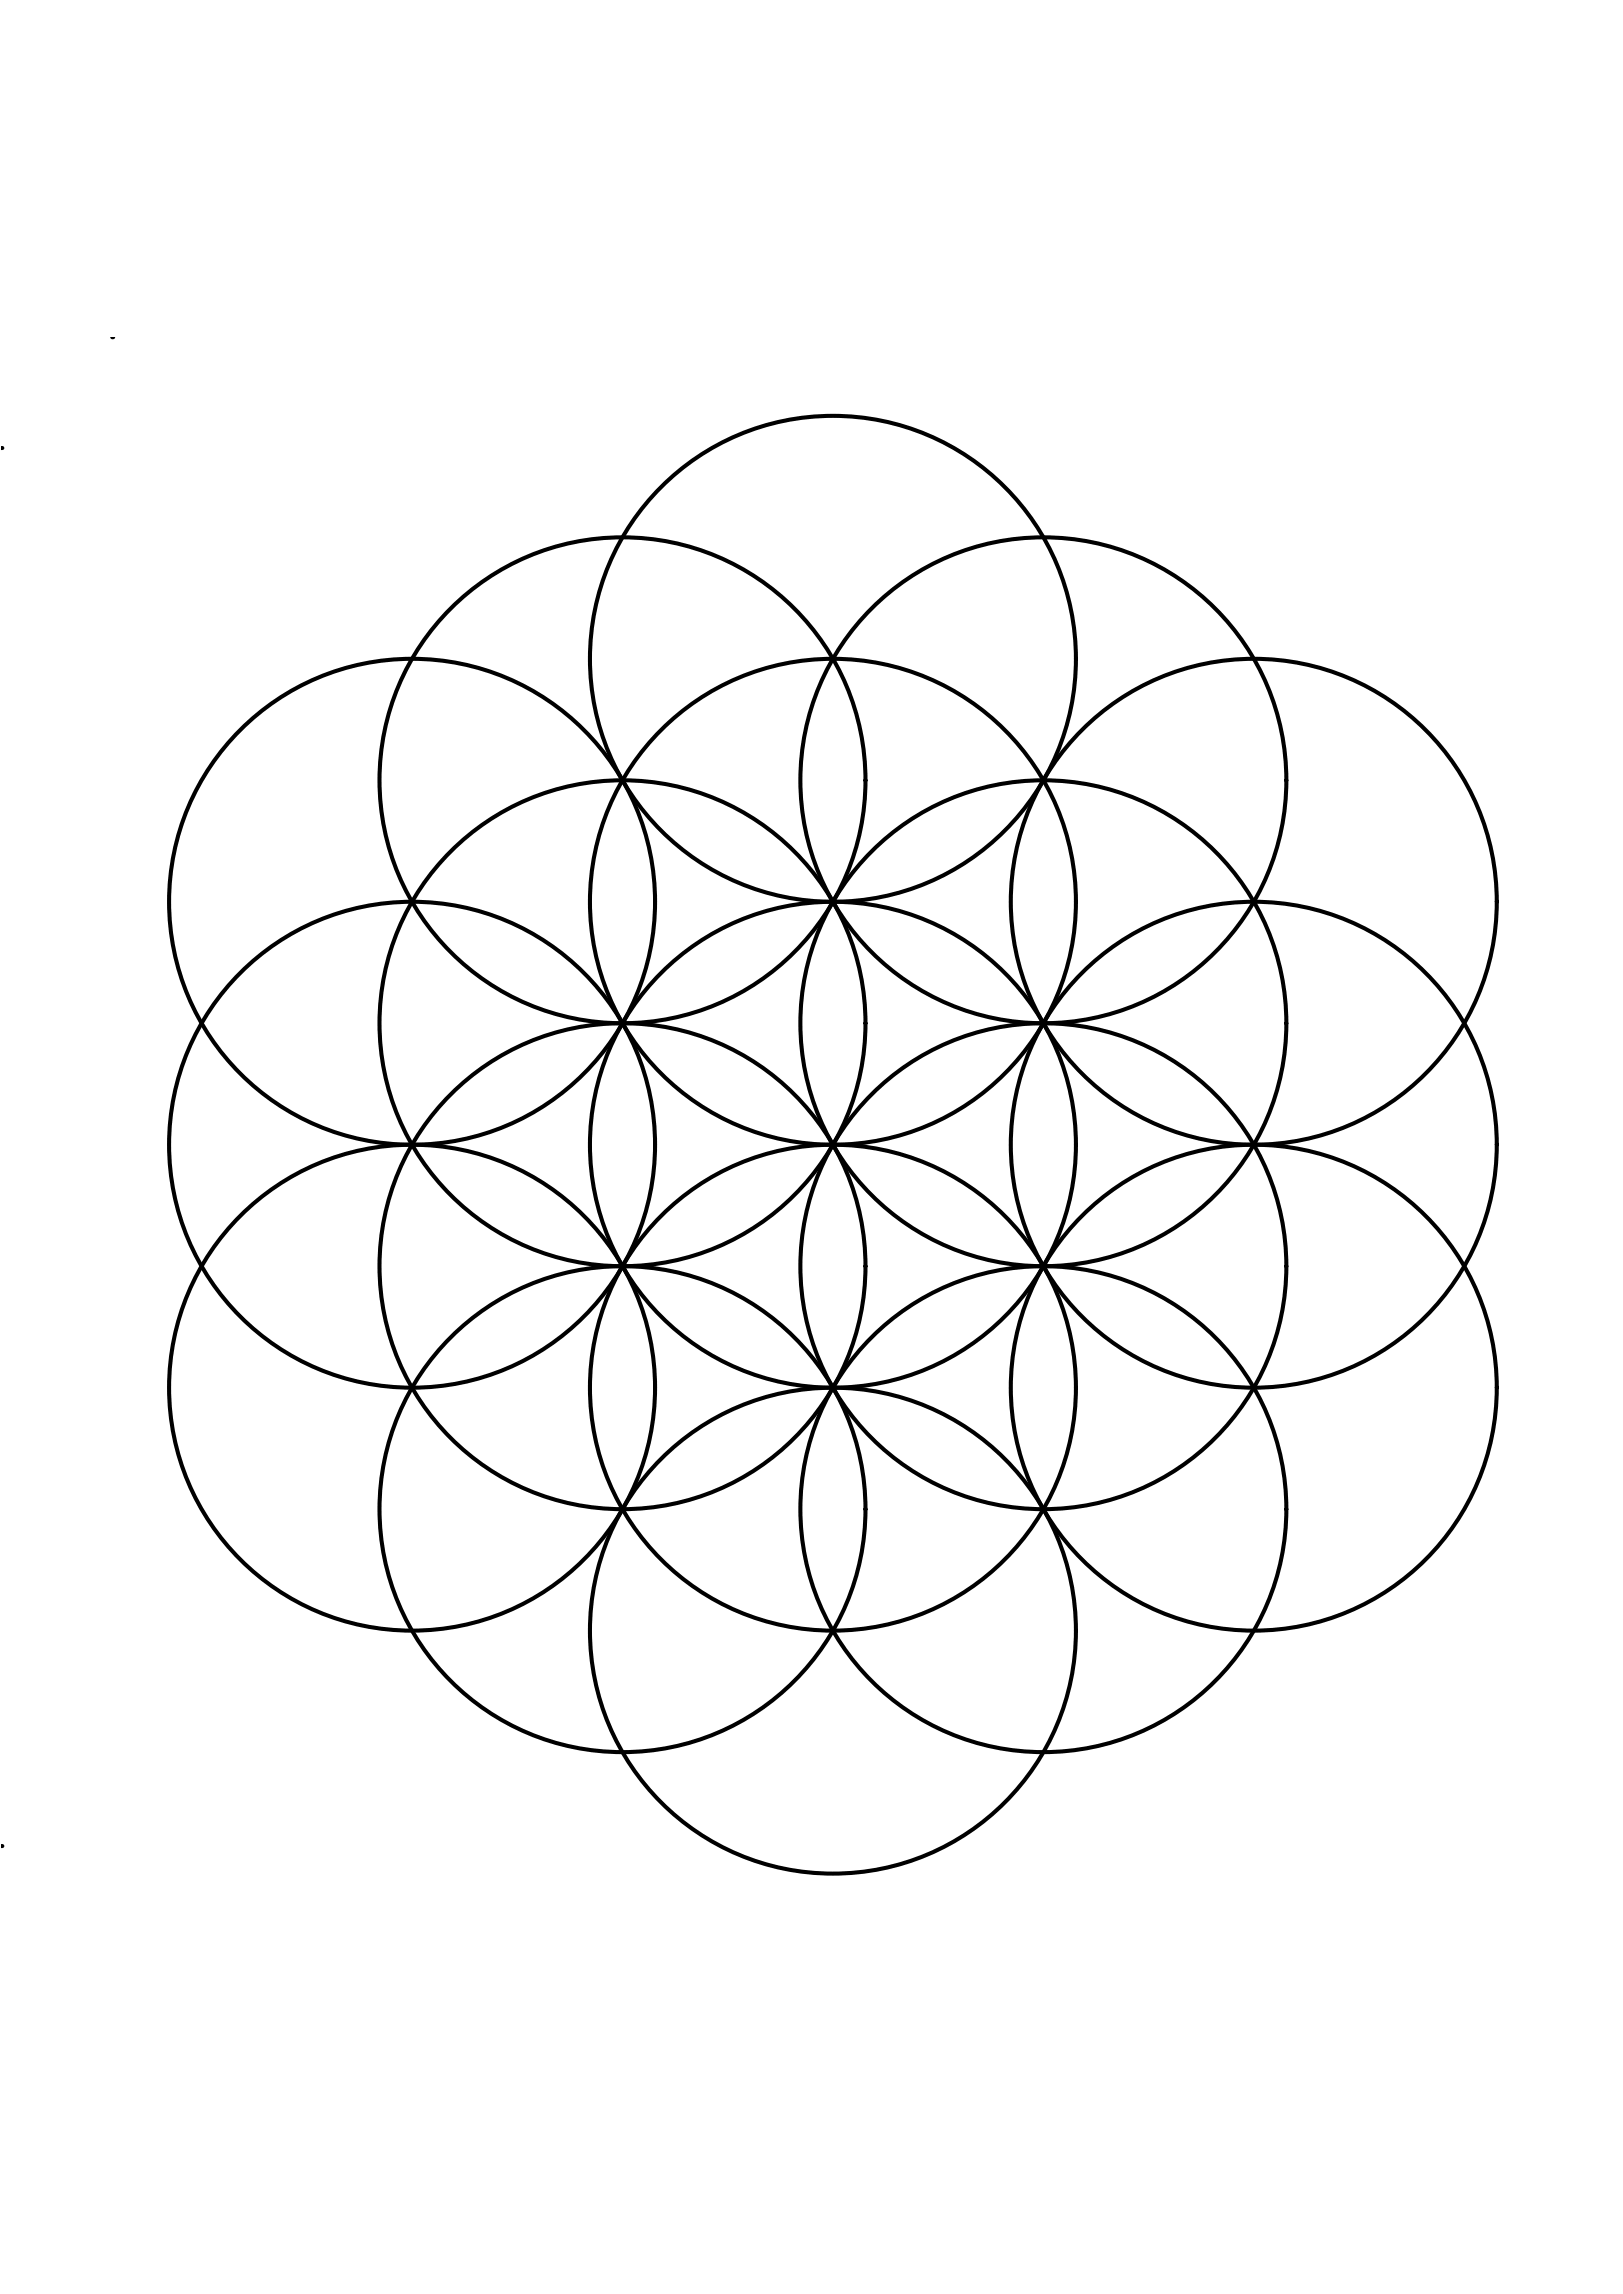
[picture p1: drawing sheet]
<svg xmlns="http://www.w3.org/2000/svg" width="841mm" height="1189mm" viewBox="0 0 841 1189" stroke-linecap="round" stroke-linejoin="round" font-family="sans-serif">
<!-- layer: 0 -->
<g fill="none" stroke="#000" stroke-width="2.1">
<circle cx="432" cy="341" r="126"/>
<circle cx="323" cy="404" r="126"/>
<circle cx="541" cy="404" r="126"/>
<circle cx="214" cy="467" r="126"/>
<circle cx="432" cy="467" r="126"/>
<circle cx="650" cy="467" r="126"/>
<circle cx="323" cy="530" r="126"/>
<circle cx="541" cy="530" r="126"/>
<circle cx="214" cy="593" r="126"/>
<circle cx="432" cy="593" r="126"/>
<circle cx="650" cy="593" r="126"/>
<circle cx="323" cy="656" r="126"/>
<circle cx="541" cy="656" r="126"/>
<circle cx="214" cy="719" r="126"/>
<circle cx="432" cy="719" r="126"/>
<circle cx="650" cy="719" r="126"/>
<circle cx="323" cy="782" r="126"/>
<circle cx="541" cy="782" r="126"/>
<circle cx="432" cy="845" r="126"/>
</g>
<g fill="#000">
<circle cx="58" cy="175" r="1.1"/>
<circle cx="1" cy="232" r="1.1"/>
<circle cx="1" cy="957" r="1.1"/>
</g>
</svg>
